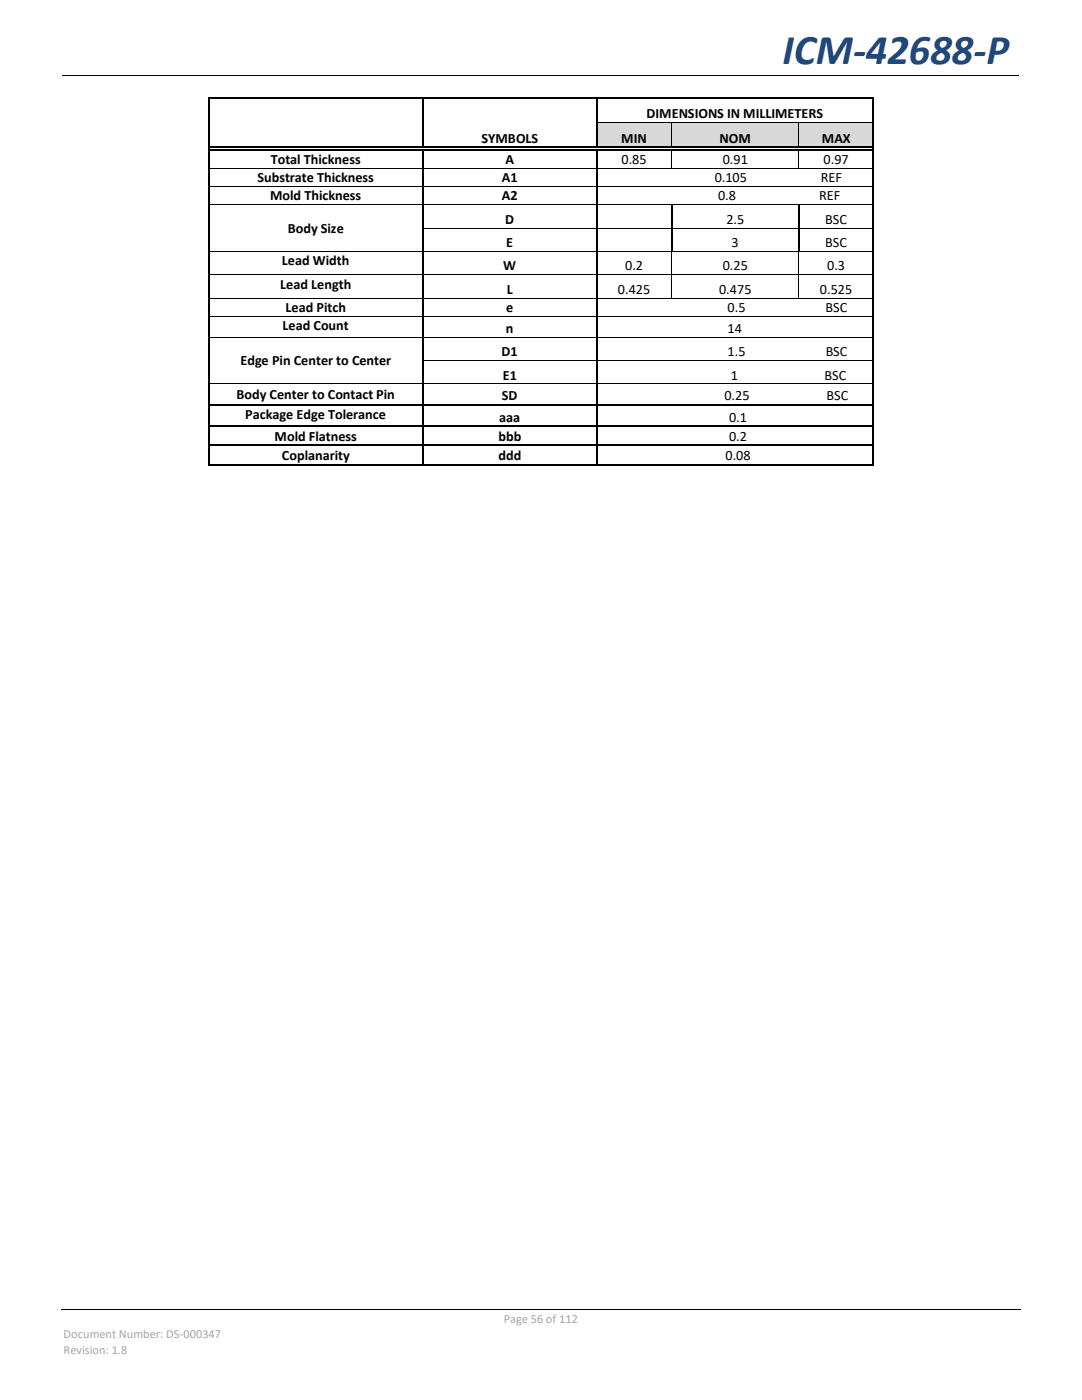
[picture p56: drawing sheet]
<svg xmlns="http://www.w3.org/2000/svg" width="216mm" height="279mm" viewBox="0 0 216 279" stroke-linecap="round" stroke-linejoin="round" font-family="sans-serif">
<defs><g id="words">
<text font-size="8.5" fill="#1f497d" x="156.2" y="12.7">ICM-42688-P</text>
<g font-size="2.8">
<text x="129" y="23.5">DIMENSIONS IN MILLIMETERS</text>
<text x="96.1" y="28.5">SYMBOLS</text>
<text x="124" y="28.5">MIN</text>
<text x="143.6" y="28.5">NOM</text>
<text x="164" y="28.5">MAX</text>
<text x="54" y="32.7">Total Thickness</text>
<text x="100.9" y="32.7">A</text>
<text x="124" y="32.7">0.85</text>
<text x="144.2" y="32.7">0.91</text>
<text x="164.3" y="32.7">0.97</text>
<text x="51.4" y="36.4">Substrate Thickness</text>
<text x="53.9" y="40">Mold Thickness</text>
<text x="100.1" y="36.4">A1</text>
<text x="100.1" y="40">A2</text>
<text x="142.6" y="36.4">0.105</text>
<text x="143.3" y="40">0.8</text>
<text x="163.5" y="40">REF</text>
<text x="163.8" y="36.4">REF</text>
<text x="57.4" y="46.4">Body Size</text>
<text x="100.8" y="44.7">D</text>
<text x="144.9" y="44.7">2.5</text>
<text x="164.7" y="44.7">BSC</text>
<text x="56.3" y="53">Lead Width</text>
<text x="100.4" y="54">W</text>
<text x="101" y="49.3">E</text>
<text x="124.7" y="54">0.2</text>
<text x="144.2" y="54">0.25</text>
<text x="146" y="49.3">3</text>
<text x="164.7" y="49.3">BSC</text>
<text x="165.1" y="54">0.3</text>
<text x="55.9" y="57.6">Lead Length</text>
<text x="101.1" y="58.7">L</text>
<text x="123.3" y="58.7">0.425</text>
<text x="143.5" y="58.7">0.475</text>
<text x="163.6" y="58.7">0.525</text>
<text x="56.4" y="65.9">Lead Count</text>
<text x="57" y="62.3">Lead Pitch</text>
<text x="101" y="62.3">e</text>
<text x="145.2" y="62.3">0.5</text>
<text x="164.8" y="62.3">BSC</text>
<text x="100.1" y="71.1">D1</text>
<text x="100.9" y="66.4">n</text>
<text x="145.2" y="66.4">14</text>
<text x="145.2" y="71.1">1.5</text>
<text x="164.8" y="71.1">BSC</text>
<text x="48" y="72.9">Edge Pin Center to Center</text>
<text x="100.3" y="75.8">E1</text>
<text x="145.8" y="75.8">1</text>
<text x="164.5" y="75.8">BSC</text>
<text x="47.2" y="79.6">Body Center to Contact Pin</text>
<text x="48.9" y="83.7">Package Edge Tolerance</text>
<text x="100.1" y="79.9">SD</text>
<text x="144.6" y="79.9">0.25</text>
<text x="164.9" y="79.9">BSC</text>
<text x="54.8" y="88">Mold Flatness</text>
<text x="99.5" y="88">bbb</text>
<text x="99.6" y="84.2">aaa</text>
<text x="145.5" y="84.2">0.1</text>
<text x="145.5" y="88">0.2</text>
<text x="56.2" y="91.8">Coplanarity</text>
<text x="99.5" y="91.8">ddd</text>
<text x="144.8" y="91.8">0.08</text>
</g>
<g font-size="2.5" fill="#a6a6a6">
<text x="12.7" y="267.1">Document Number: DS-000347</text>
<text x="100.5" y="264.1">Page 56 of 112</text>
<text x="12.7" y="270.1">Revision: 1.8</text>
</g>
</g></defs>
<path d="M12.4 15.1h190.8M12.2 261.3h191.5" fill="none" stroke="#000" stroke-width=".2"/>
<g fill="#000">
<path d="M41.5 19.5h.3v.3h-.3z" fill-rule="evenodd"/>
<path d="M41.5 19.5h.3v.3h-.3z" fill-rule="evenodd"/>
<path d="M77.4 15h.1v.2h-.1z" fill-rule="evenodd"/>
<path d="M84.2 19.5h.3v.3h-.3z" fill-rule="evenodd"/>
<path d="M118.9 19.5h.4v.3h-.4z" fill-rule="evenodd"/>
<path d="M174.1 19.5h.3v.3h-.3z" fill-rule="evenodd"/>
<path d="M174.1 19.5h.3v.3h-.3z" fill-rule="evenodd"/>
</g>
<path d="M41.7 19.8v4.5M41.8 19.6h42.4M84.3 19.8v4.5M84.5 19.6h34.4M119.1 19.8v4.5M119.3 19.6h54.8M174.3 19.8v4.5" fill="none" stroke="#000" stroke-width=".34"/>
<g fill="#d8d8d8">
<path d="M119.3 24.5h14.6v4.8h-14.6z" fill-rule="evenodd"/>
<path d="M121 25.8h11.1v3.5h-11.1z" fill-rule="evenodd"/>
<path d="M134 24.5h25.3v4.8h-25.3z" fill-rule="evenodd"/>
<path d="M135.9 25.8h21.6v3.5h-21.6z" fill-rule="evenodd"/>
<path d="M159.4 24.5h14.7v4.8h-14.7z" fill-rule="evenodd"/>
<path d="M161.3 25.8h11.1v3.5h-11.1z" fill-rule="evenodd"/>
</g>
<g fill="#000">
<path d="M41.5 24.3h.3v.2h-.3z" fill-rule="evenodd"/>
<path d="M41.5 29.3h.3v.8h-.3z" fill-rule="evenodd"/>
<path d="M41.5 33.5h.3v.2h-.3z" fill-rule="evenodd"/>
<path d="M41.5 37.1h.3v.2h-.3z" fill-rule="evenodd"/>
<path d="M84.2 24.3h.3v.2h-.3z" fill-rule="evenodd"/>
<path d="M84.2 30l.3 .1z" fill-rule="evenodd"/>
<path d="M84.2 29.3h.7v.2h-.7z" fill-rule="evenodd"/>
<path d="M84.2 29.8h.7v.2h-.7z" fill-rule="evenodd"/>
<path d="M84.2 33.5h.3v.2h-.3z" fill-rule="evenodd"/>
<path d="M84.2 37.1h.3v.2h-.3z" fill-rule="evenodd"/>
<path d="M118.9 24.3h.4v.2h-.4z" fill-rule="evenodd"/>
<path d="M118.9 30l.4 .1z" fill-rule="evenodd"/>
<path d="M118.9 29.3h.8v.2h-.8z" fill-rule="evenodd"/>
<path d="M118.9 29.8h.8v.2h-.8z" fill-rule="evenodd"/>
<path d="M118.9 33.5h.4v.2h-.4z" fill-rule="evenodd"/>
<path d="M118.9 37.1h.4v.2h-.4z" fill-rule="evenodd"/>
<path d="M133.9 24.3h.2v.2h-.2z" fill-rule="evenodd"/>
<path d="M133.9 30l.2 .1z" fill-rule="evenodd"/>
<path d="M133.9 29.3h.8v.2h-.8z" fill-rule="evenodd"/>
<path d="M133.9 29.8h.8v.2h-.8z" fill-rule="evenodd"/>
<path d="M133.9 33.5h.2v.2h-.2z" fill-rule="evenodd"/>
<path d="M159.3 24.3h.2v.2h-.2z" fill-rule="evenodd"/>
<path d="M159.3 30l.2 .1z" fill-rule="evenodd"/>
<path d="M159.3 29.3h.8v.2h-.8z" fill-rule="evenodd"/>
<path d="M159.3 29.8h.8v.2h-.8z" fill-rule="evenodd"/>
<path d="M159.3 33.5h.2v.2h-.2z" fill-rule="evenodd"/>
<path d="M174.1 24.3h.3v.2h-.3z" fill-rule="evenodd"/>
<path d="M174.1 29.3h.3v.8h-.3z" fill-rule="evenodd"/>
<path d="M174.1 33.5h.3v.2h-.3z" fill-rule="evenodd"/>
<path d="M174.1 37.1h.3v.2h-.3z" fill-rule="evenodd"/>
<path d="M41.5 40.8h.3v.1h-.3z" fill-rule="evenodd"/>
<path d="M41.5 45.4h.3v.2h-.3z" fill-rule="evenodd"/>
<path d="M41.5 50.1h.3v.2h-.3z" fill-rule="evenodd"/>
<path d="M41.5 54.8h.3v.2h-.3z" fill-rule="evenodd"/>
<path d="M41.5 59.4h.3v.2h-.3z" fill-rule="evenodd"/>
<path d="M84.2 40.8h.3v.1h-.3z" fill-rule="evenodd"/>
<path d="M84.2 45.4h.3v.2h-.3z" fill-rule="evenodd"/>
<path d="M84.2 50.1h.3v.2h-.3z" fill-rule="evenodd"/>
<path d="M84.2 54.8h.3v.2h-.3z" fill-rule="evenodd"/>
<path d="M84.2 59.4h.3v.2h-.3z" fill-rule="evenodd"/>
<path d="M118.9 40.8h.4v.1h-.4z" fill-rule="evenodd"/>
<path d="M118.9 45.4h.4v.2h-.4z" fill-rule="evenodd"/>
<path d="M118.9 50.1h.4v.2h-.4z" fill-rule="evenodd"/>
<path d="M118.9 54.8h.4v.2h-.4z" fill-rule="evenodd"/>
<path d="M118.9 59.4h.4v.2h-.4z" fill-rule="evenodd"/>
<path d="M133.8 40.8h.2v.1h-.2z" fill-rule="evenodd"/>
<path d="M133.8 45.4h.4v.2h-.4z" fill-rule="evenodd"/>
<path d="M133.8 50.1h.2v.2h-.2z" fill-rule="evenodd"/>
<path d="M133.9 54.8h.2v.2h-.2z" fill-rule="evenodd"/>
<path d="M133.9 59.4h.2v.2h-.2z" fill-rule="evenodd"/>
<path d="M134 50.1h.2v.2h-.2z" fill-rule="evenodd"/>
<path d="M134.2 50.1h.1v.2h-.1z" fill-rule="evenodd"/>
<path d="M159.2 40.8h.2v.1h-.2z" fill-rule="evenodd"/>
<path d="M159.2 45.4h.4v.2h-.4z" fill-rule="evenodd"/>
<path d="M159.2 50.1h.2v.2h-.2z" fill-rule="evenodd"/>
<path d="M159.3 54.8h.2v.2h-.2z" fill-rule="evenodd"/>
<path d="M159.3 59.4h.2v.2h-.2z" fill-rule="evenodd"/>
<path d="M159.4 50.1h.2v.2h-.2z" fill-rule="evenodd"/>
<path d="M159.6 50.1h.1v.2h-.1z" fill-rule="evenodd"/>
<path d="M174.1 40.8h.3v.1h-.3z" fill-rule="evenodd"/>
<path d="M174.1 45.4h.3v.2h-.3z" fill-rule="evenodd"/>
<path d="M174.1 50.1h.3v.2h-.3z" fill-rule="evenodd"/>
<path d="M174.1 54.8h.3v.2h-.3z" fill-rule="evenodd"/>
<path d="M174.1 59.4h.3v.2h-.3z" fill-rule="evenodd"/>
<path d="M41.5 63.1h.3v.2h-.3z" fill-rule="evenodd"/>
<path d="M41.5 67.2h.3v.2h-.3z" fill-rule="evenodd"/>
<path d="M41.5 71.9h.3v.2h-.3z" fill-rule="evenodd"/>
<path d="M41.5 76.5h.3v.2h-.3z" fill-rule="evenodd"/>
<path d="M84.2 63.1h.3v.2h-.3z" fill-rule="evenodd"/>
<path d="M84.2 67.2h.3v.2h-.3z" fill-rule="evenodd"/>
<path d="M84.2 71.9h.3v.2h-.3z" fill-rule="evenodd"/>
<path d="M84.2 76.5h.3v.2h-.3z" fill-rule="evenodd"/>
<path d="M118.9 63.1h.4v.2h-.4z" fill-rule="evenodd"/>
<path d="M118.9 67.2h.4v.2h-.4z" fill-rule="evenodd"/>
<path d="M118.9 71.9h.4v.2h-.4z" fill-rule="evenodd"/>
<path d="M118.9 76.5h.4v.2h-.4z" fill-rule="evenodd"/>
<path d="M174.1 63.1h.3v.2h-.3z" fill-rule="evenodd"/>
<path d="M174.1 67.2h.3v.2h-.3z" fill-rule="evenodd"/>
<path d="M174.1 71.9h.3v.2h-.3z" fill-rule="evenodd"/>
<path d="M174.1 76.5h.3v.2h-.3z" fill-rule="evenodd"/>
<path d="M41.5 80.7h.3v.3h-.3z" fill-rule="evenodd"/>
<path d="M41.5 84.9h.3v.4h-.3z" fill-rule="evenodd"/>
<path d="M41.5 88.7h.3v.4h-.3z" fill-rule="evenodd"/>
<path d="M41.5 92.6h.3v.3h-.3z" fill-rule="evenodd"/>
<path d="M41.5 92.6h.3v.3h-.3z" fill-rule="evenodd"/>
<path d="M84.2 80.7h.3v.3h-.3z" fill-rule="evenodd"/>
<path d="M84.2 84.9h.3v.4h-.3z" fill-rule="evenodd"/>
<path d="M84.2 88.7h.3v.4h-.3z" fill-rule="evenodd"/>
<path d="M84.2 92.6h.3v.3h-.3z" fill-rule="evenodd"/>
<path d="M118.9 80.7h.4v.3h-.4z" fill-rule="evenodd"/>
<path d="M118.9 84.9h.4v.4h-.4z" fill-rule="evenodd"/>
<path d="M118.9 88.7h.4v.4h-.4z" fill-rule="evenodd"/>
<path d="M118.9 92.6h.4v.3h-.4z" fill-rule="evenodd"/>
<path d="M174.1 80.7h.3v.3h-.3z" fill-rule="evenodd"/>
<path d="M174.1 84.9h.3v.4h-.3z" fill-rule="evenodd"/>
<path d="M174.1 88.7h.3v.4h-.3z" fill-rule="evenodd"/>
<path d="M174.1 92.6h.3v.3h-.3z" fill-rule="evenodd"/>
<path d="M174.1 92.6h.3v.3h-.3z" fill-rule="evenodd"/>
</g>
<g fill="none" stroke="#000" stroke-width=".2">
<path d="M41.8 33.6h42.4M41.8 37.2h42.4M84.5 33.6h34.4M84.5 37.2h34.4M119.3 24.4h14.6M119.3 33.6h14.6M119.3 37.2h54.8M134 24.5v4.8M134 30.1v3.4M134.1 24.4h25.2M134.1 33.6h25.2M159.4 24.5v4.8"/>
<path d="M159.4 30.1v3.4M159.5 24.4h14.6M159.5 33.6h14.6M41.8 40.9h42.4M41.8 50.2h42.4M41.8 54.9h42.4M41.8 59.5h42.4M84.5 40.9h34.4M84.5 45.5h34.4M84.5 50.2h34.4M84.5 54.9h34.4M84.5 59.5h34.4"/>
<path d="M119.3 40.9h14.5M119.3 45.5h14.5M119.3 50.2h14.5M119.3 54.9h14.6M119.3 59.5h14.6M134 40.9h25.2M134 50.3v4.5M134 55v4.4M134.1 54.9h25.2M134.1 59.5h25.2M134.2 45.5h25M134.3 50.2h24.9"/>
<path d="M159.4 40.9h14.7M159.4 50.3v4.5M159.4 55v4.4M159.5 54.9h14.6M159.5 59.5h14.6M159.6 45.5h14.5M159.7 50.2h14.4M41.8 63.2h42.4M41.8 67.3h42.4M41.8 76.6h42.4M84.5 63.2h34.4M84.5 67.3h34.4"/>
<path d="M84.5 72h34.4M84.5 76.6h34.4M119.3 63.2h54.8M119.3 67.3h54.8M119.3 72h54.8M119.3 76.6h54.8"/>
</g>
<g fill="none" stroke="#000" stroke-width=".34">
<path d="M41.7 24.5v4.8M41.7 30.1v3.4M41.7 33.7v3.4M41.7 37.3v3.5M84.3 24.5v4.8M84.3 30.1v3.4M84.3 33.7v3.4M84.3 37.3v3.5M119.1 24.5v4.8M119.1 30.1v3.4M119.1 33.7v3.4M119.1 37.3v3.5"/>
<path d="M174.3 24.5v4.8M174.3 30.1v3.4M174.3 33.7v3.4M174.3 37.3v3.5M41.7 40.9v4.5M41.7 45.6v4.5M41.7 50.3v4.5M41.7 55v4.4M41.7 59.6v3.5M84.3 40.9v4.5M84.3 45.6v4.5M84.3 50.3v4.5"/>
<path d="M84.3 55v4.4M84.3 59.6v3.5M119.1 40.9v4.5M119.1 45.6v4.5M119.1 50.3v4.5M119.1 55v4.4M119.1 59.6v3.5M134 40.9v4.5M134 45.6v4.5M159.4 40.9v4.5M159.4 45.6v4.5M174.3 40.9v4.5"/>
<path d="M174.3 45.6v4.5M174.3 50.3v4.5M174.3 55v4.4M174.3 59.6v3.5M41.7 63.3v3.9M41.7 67.4v4.5M41.7 72.1v4.4M41.7 76.7v4M84.3 63.3v3.9M84.3 67.4v4.5M84.3 72.1v4.4M84.3 76.7v4"/>
<path d="M119.1 63.3v3.9M119.1 67.4v4.5M119.1 72.1v4.4M119.1 76.7v4M174.3 63.3v3.9M174.3 67.4v4.5M174.3 72.1v4.4M174.3 76.7v4M41.7 81v3.9M41.7 85.3v3.4M41.7 89.1v3.5M41.8 80.8h42.4"/>
<path d="M41.8 85.1h42.4M41.8 88.9h42.4M41.8 92.7h42.4M84.3 81v3.9M84.3 85.3v3.4M84.3 89.1v3.5M84.5 80.8h34.4M84.5 85.1h34.4M84.5 88.9h34.4M84.5 92.7h34.4M119.1 81v3.9M119.1 85.3v3.4"/>
<path d="M119.1 89.1v3.5M119.3 80.8h54.8M119.3 85.1h54.8M119.3 88.9h54.8M119.3 92.7h54.8M174.3 81v3.9M174.3 85.3v3.4M174.3 89.1v3.5"/>
</g>
<path d="M41.8 29.4h42.4M41.8 29.9h42.4M84.9 29.4h34M84.9 29.9h34M119.7 29.4h14.2M119.7 29.9h14.2M134.7 29.4h24.6M134.7 29.9h24.6M160.1 29.4h14M160.1 29.9h14" fill="none" stroke="#000" stroke-width=".25"/>
<use href="#words"/>
</svg>
